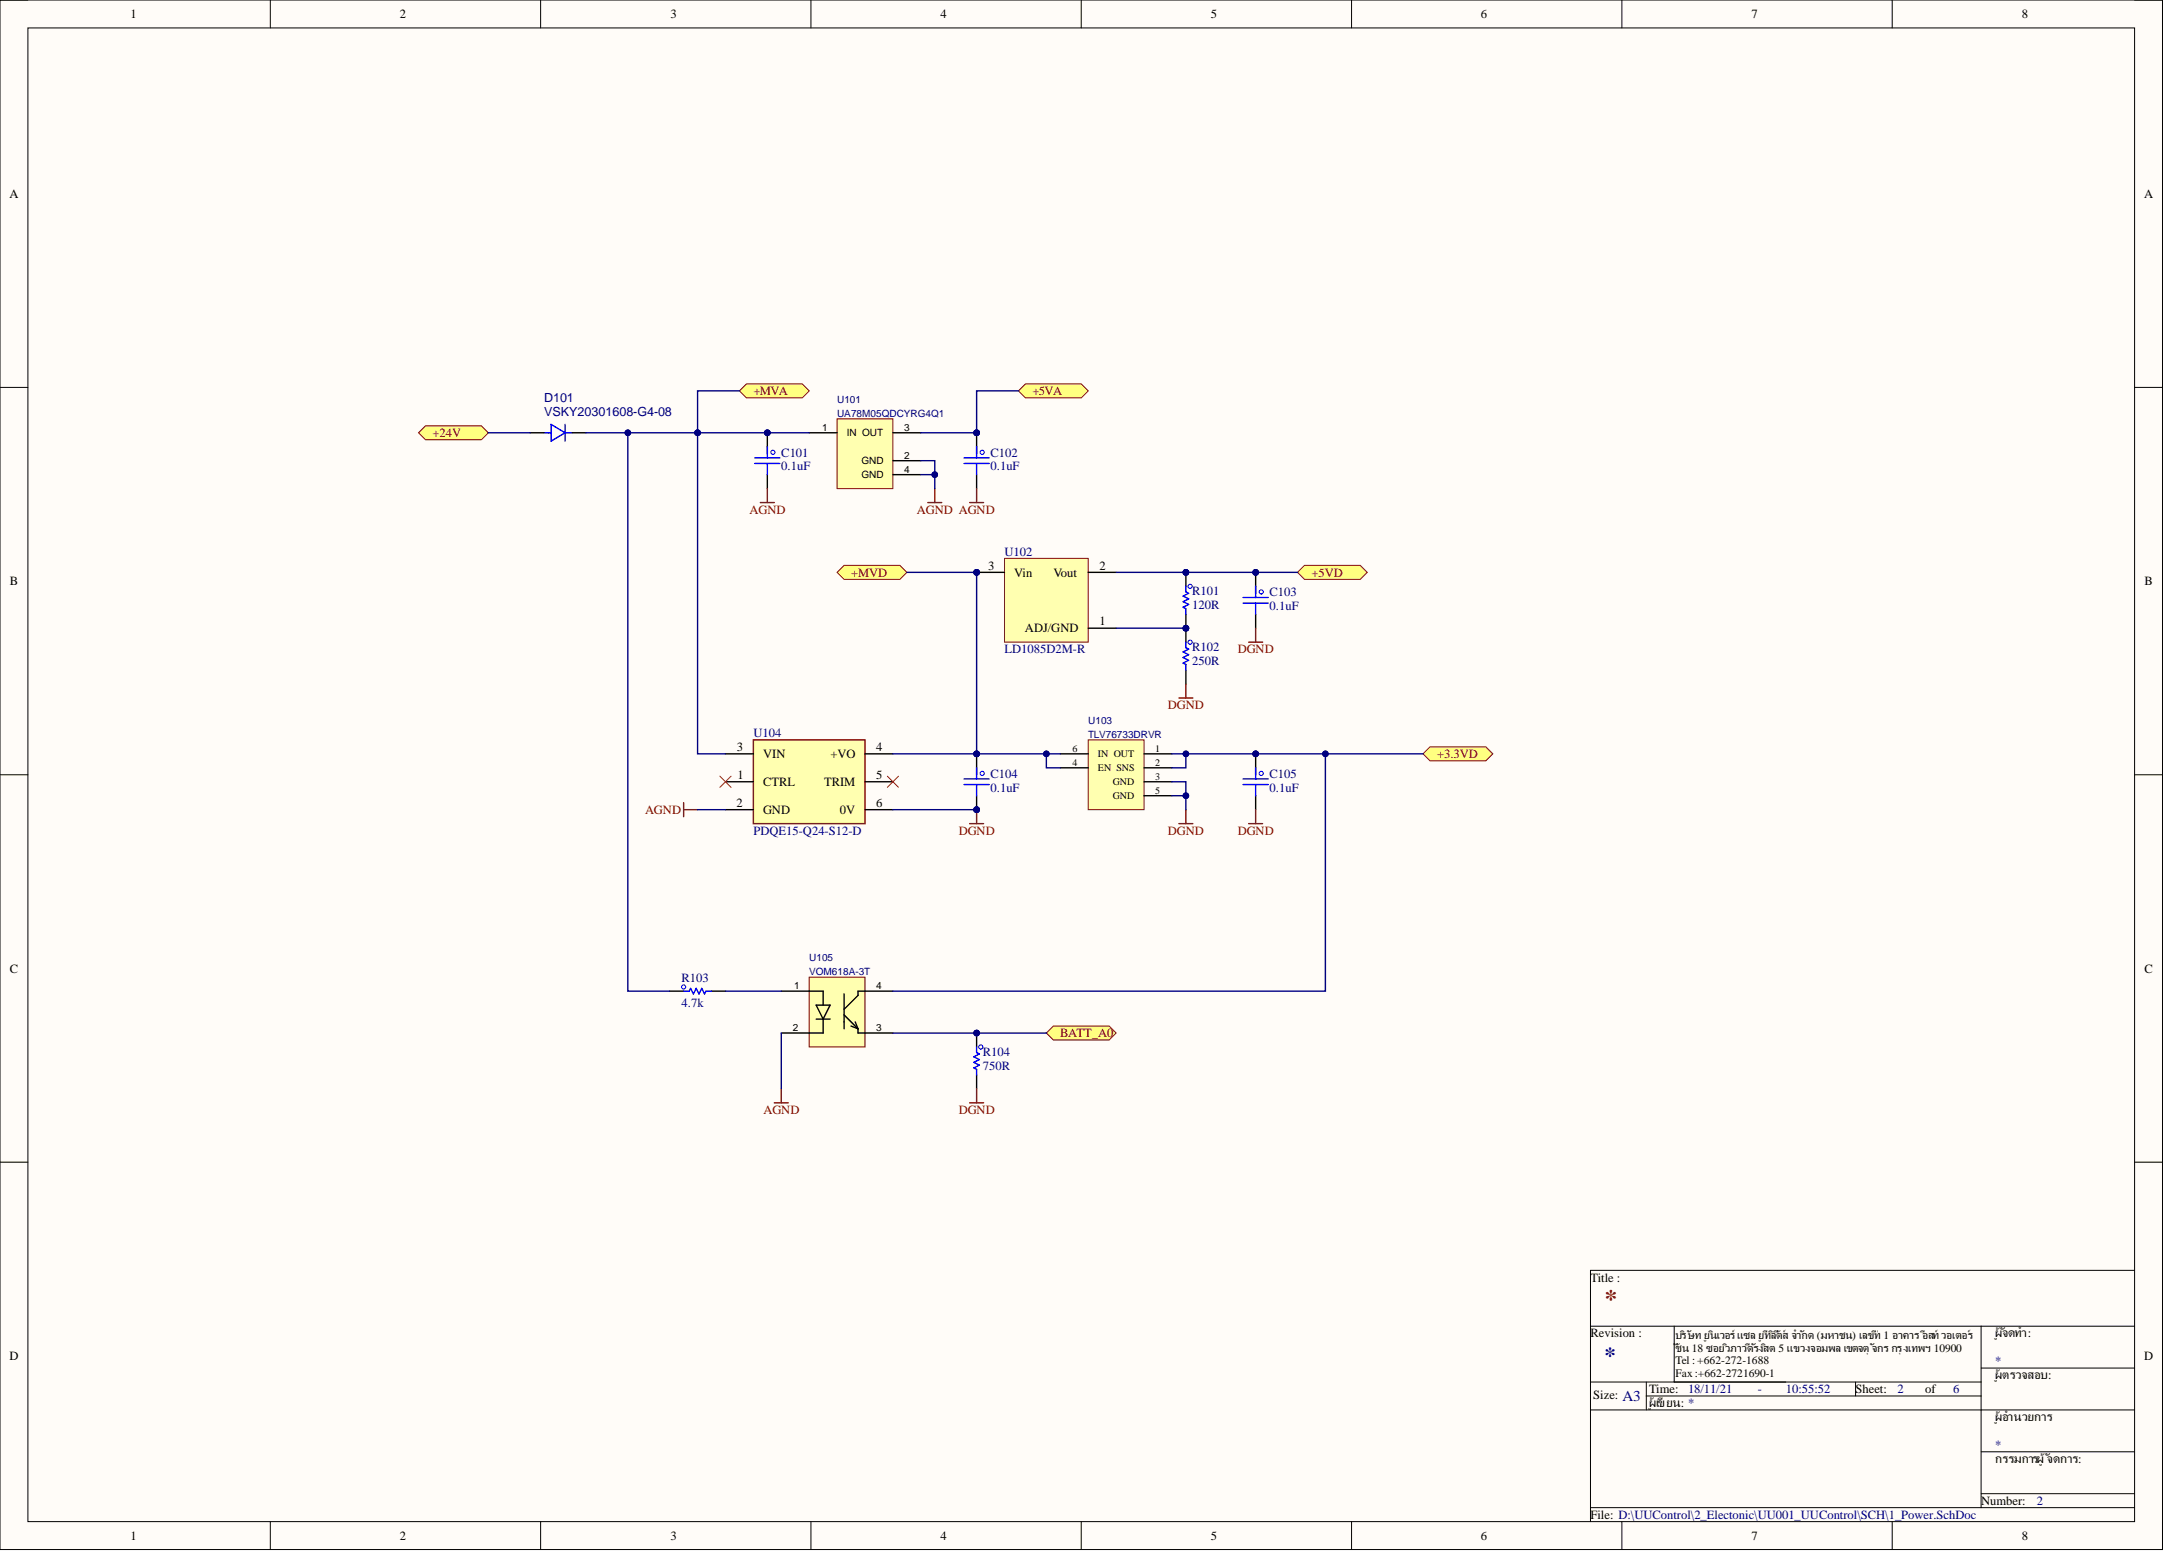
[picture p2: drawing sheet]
<svg xmlns="http://www.w3.org/2000/svg" width="393mm" height="282mm" viewBox="0 0 393 282" stroke-linecap="round" stroke-linejoin="round" font-family="sans-serif">
<defs><g id="words">
<text font-size="4.6" fill="#800000" x="291.6" y="237.5">*</text>
<text font-size="4.1" fill="#000080" x="291.6" y="247.7">*</text>
<text font-size="2.7" fill="#000080" x="294.9" y="254.6">A3</text>
<g font-size="2.3">
<text x="23.7" y="3.3">1</text>
<text x="72.7" y="3.3">2</text>
<text x="121.9" y="3.3">3</text>
<text x="170.9" y="3.3">4</text>
<text x="220.1" y="3.3">5</text>
<text x="269.2" y="3.3">6</text>
<text x="318.3" y="3.3">7</text>
<text x="367.5" y="3.3">8</text>
<text x="1.7" y="36">A</text>
<text x="389.7" y="36">A</text>
<text x="1.8" y="106.4">B</text>
<text x="179.6" y="103.5">3</text>
<text x="184.4" y="104.8">Vin</text>
<text x="191.5" y="104.8">Vout</text>
<text x="199.8" y="103.5">2</text>
<text x="389.8" y="106.4">B</text>
<text x="199.8" y="113.7">1</text>
<text x="186.3" y="114.9">ADJ/GND</text>
<text x="133.9" y="136.5">3</text>
<text x="138.7" y="137.8">VIN</text>
<text x="150.9" y="137.8">+VO</text>
<text x="159.3" y="136.5">4</text>
<text x="134.1" y="141.6">1</text>
<text x="138.7" y="142.8">CTRL</text>
<text x="149.8" y="142.8">TRIM</text>
<text x="159.3" y="141.6">5</text>
<text x="133.9" y="146.6">2</text>
<text x="138.7" y="147.9">GND</text>
<text x="152.7" y="147.9">0V</text>
<text x="159.3" y="146.6">6</text>
<text x="1.8" y="176.8">C</text>
<text x="389.8" y="176.8">C</text>
<text x="289.1" y="232.9">Title :</text>
<text x="289.1" y="243">Revision :</text>
<text x="362.6" y="243">ผู้จัดทำ:</text>
<text x="1.7" y="247.2">D</text>
<text x="362.6" y="250.6">ผู้ตรวจสอบ:</text>
<text x="389.7" y="247.2">D</text>
<text x="289.6" y="254.2">Size:</text>
<text x="299.8" y="253.2">Time:</text>
<text x="299.8" y="255.6">ผู้เขียน: *</text>
<text x="337.3" y="253.2">Sheet:</text>
<text x="350" y="253.2">of</text>
<text x="362.6" y="258.2">ผู้อำนวยการ</text>
<text x="362.6" y="265.8">กรรมการผู้จัดการ:</text>
<text x="360.1" y="273.5">Number:</text>
<text x="23.7" y="279.8">1</text>
<text x="72.7" y="279.8">2</text>
<text x="121.9" y="279.8">3</text>
<text x="170.9" y="279.8">4</text>
<text x="220.1" y="279.8">5</text>
<text x="269.2" y="279.8">6</text>
<text x="289.1" y="276">File: D:\UUControl\2_Electonic\UU001_UUControl\SCH\1_Power.SchDoc</text>
<text x="318.3" y="279.8">7</text>
<text x="367.5" y="279.8">8</text>
</g>
<g font-size="2.3" fill="#800000">
<text x="136.9" y="71.8">+MVA</text>
<text x="187.7" y="71.8">+5VA</text>
<text x="78.6" y="79.4">+24V</text>
<text x="136.2" y="93.4">AGND</text>
<text x="166.7" y="93.4">AGND AGND</text>
<text x="154.7" y="104.8">+MVD</text>
<text x="238.4" y="104.8">+5VD</text>
<text x="225" y="118.7">DGND</text>
<text x="212.3" y="128.9">DGND</text>
<text x="261.2" y="137.8">+3.3VD</text>
<text x="117.2" y="147.9">AGND</text>
<text x="174.3" y="151.7">DGND</text>
<text x="212.3" y="151.7">DGND</text>
<text x="225" y="151.7">DGND</text>
<text x="192.7" y="188.5">BATT_A0</text>
<text x="138.8" y="202.5">AGND</text>
<text x="174.3" y="202.5">DGND</text>
</g>
<g font-size="2.3" fill="#000080">
<text x="98.9" y="73.1">D101</text>
<text x="98.9" y="75.6">VSKY20301608-G4-08</text>
<text x="142" y="83">C101</text>
<text x="180.1" y="83">C102</text>
<text x="142" y="85.5">0.1uF</text>
<text x="180.1" y="85.5">0.1uF</text>
<text x="182.6" y="101">U102</text>
<text x="216.7" y="108.2">R101</text>
<text x="216.7" y="110.7">120R</text>
<text x="230.8" y="108.3">C103</text>
<text x="230.8" y="110.9">0.1uF</text>
<text x="182.6" y="118.7">LD1085D2M-R</text>
<text x="216.7" y="118.4">R102</text>
<text x="216.7" y="120.9">250R</text>
<text x="136.9" y="134">U104</text>
<text x="180.1" y="141.3">C104</text>
<text x="180.1" y="143.8">0.1uF</text>
<text x="230.8" y="141.3">C105</text>
<text x="230.8" y="143.8">0.1uF</text>
<text x="136.9" y="151.7">PDQE15-Q24-S12-D</text>
<text x="123.9" y="178.5">R103</text>
<text x="123.9" y="182.9">4.7k</text>
<text x="178.7" y="191.9">R104</text>
<text x="178.7" y="194.5">750R</text>
<text x="362.6" y="248.1">*</text>
<text x="306.9" y="253.2">18/11/21</text>
<text x="319.5" y="253.2">-</text>
<text x="324.6" y="253.2">10:55:52</text>
<text x="344.9" y="253.2">2</text>
<text x="355" y="253.2">6</text>
<text x="362.6" y="263.3">*</text>
<text x="370.2" y="273.5">2</text>
</g>
<g font-size="2.1">
<text x="304.6" y="243.3">บริษัท ยูนิเวอร์แซล ยูทีลิตี้ส์ จำกัด (มหาชน) เลขที่ 1 อาคาร อีสท์วอเตอร์</text>
<text x="304.6" y="245.6">ชั้น 18 ซอยวิภาวดีรังสิต 5 แขวงจอมพล เขตจตุจักร กรุงเทพฯ 10900</text>
<text x="304.6" y="247.9">Tel : +662-272-1688</text>
<text x="304.6" y="250.2">Fax:+662-2721690-1</text>
</g>
<g font-size="1.8" fill="#000080">
<text x="152.2" y="73.2">U101</text>
<text x="152.2" y="75.7">UA78M05QDCYRG4Q1</text>
<text x="197.8" y="131.5">U103</text>
<text x="197.8" y="134.1">TLV76733DRVR</text>
<text x="147.1" y="174.7">U105</text>
<text x="147.1" y="177.2">VOM618A-3T</text>
</g>
<g font-size="1.8">
<text x="149.5" y="78.3">1</text>
<text x="153.9" y="79.3">IN OUT</text>
<text x="164.3" y="83.3">2</text>
<text x="164.3" y="78.3">3</text>
<text x="156.6" y="86.9">GND</text>
<text x="156.6" y="84.4">GND</text>
<text x="164.3" y="85.9">4</text>
<text x="194.9" y="136.6">6</text>
<text x="199.6" y="137.6">IN OUT</text>
<text x="210" y="136.6">1</text>
<text x="194.9" y="139.2">4</text>
<text x="199.6" y="140.2">EN SNS</text>
<text x="202.3" y="142.7">GND</text>
<text x="210" y="139.2">2</text>
<text x="210" y="141.7">3</text>
<text x="202.3" y="145.2">GND</text>
<text x="210" y="144.2">5</text>
<text x="144.4" y="179.7">1</text>
<text x="159.3" y="179.7">4</text>
<text x="144.1" y="187.4">2</text>
<text x="159.3" y="187.4">3</text>
</g>
</g></defs>
<path d="M0 0h393.1v281.6h-393.1z" fill-rule="evenodd" fill="#fffcf8"/>
<path d="M0 0h393.1v281.6h-393.1z" fill="none" stroke="#000" stroke-width=".18"/>
<path d="M5.1 5.1h382.9v271.4h-382.9z" fill-rule="evenodd" fill="#fffcf8"/>
<g fill="none" stroke="#000" stroke-width=".18">
<path d="M0 0h5.1M5.1 5.1h382.9v271.4h-382.9zM49.1 0v5.1M98.3 0v5.1M147.4 0v5.1M196.5 0v5.1M245.7 0v5.1M294.8 0v5.1M343.9 0v5.1M388 0h5.1v5.1M0 70.4h5.1M388 70.4h5.1"/>
<path d="M0 140.8h5.1M388 140.8h5.1M0 211.2h5.1M388 211.2h5.1M388 230.9h-98.9v45.6M289.1 251.2h71M289.1 256.2h98.9M289.1 241h98.9M299.2 251.2v5M299.2 253.7h60.9M304.3 241v10.2M337.3 251.2v2.5"/>
<path d="M360.1 248.6h27.9M360.1 241v33M49.1 276.5v5.1M98.3 276.5v5.1M147.4 276.5v5.1M196.5 276.5v5.1M245.7 276.5v5.1M289.1 274h98.9M294.8 276.5v5.1M343.9 276.5v5.1M360.1 263.8h27.9M360.1 271.5h27.9"/>
<path d="M393.1 276.5v5.1"/>
</g>
<path d="M214.3 149.7h2.5M215.6 147.1v2.6" fill="none" stroke="#800000" stroke-width=".25"/>
<path d="M259.9 135.7h10.2l1.2 1.3-1.2 1.3h-10.2l-1.2-1.3z" fill-rule="evenodd" fill="#ffff80"/>
<path d="M259.9 135.7h10.2l1.2 1.3-1.2 1.3h-10.2l-1.2-1.3z" fill="none" stroke="#800000" stroke-width=".18"/>
<path d="M186.4 69.8h10.1l1.3 1.2-1.3 1.3h-10.1l-1.3-1.3z" fill-rule="evenodd" fill="#ffff80"/>
<path d="M186.4 69.8h10.1l1.3 1.2-1.3 1.3h-10.1l-1.3-1.3z" fill="none" stroke="#800000" stroke-width=".18"/>
<circle cx="139.5" cy="78.6" r=".51" fill="#000080"/>
<circle cx="139.5" cy="78.6" r=".51" fill="none" stroke="#000080" stroke-width=".18"/>
<circle cx="140.5" cy="82.2" r=".38" fill="none" stroke="#00f" stroke-width=".18"/>
<path d="M139.5 78.6v2.6" fill="none" stroke="#000" stroke-width=".25"/>
<circle cx="139.5" cy="78.6" r=".51" fill="#000080"/>
<circle cx="139.5" cy="78.6" r=".51" fill="none" stroke="#000080" stroke-width=".18"/>
<path d="M139.5 81.2v1.3M139.5 86.3v2.5" fill="none" stroke="#000" stroke-width=".25"/>
<path d="M137.2 84.2h4.6M137.2 83.2h4.6M139.5 81.2v2M139.5 84.2v2.1" fill="none" stroke="#00f" stroke-width=".25"/>
<path d="M138.2 91.3h2.5M139.5 88.8v2.5" fill="none" stroke="#800000" stroke-width=".25"/>
<circle cx="177.5" cy="137" r=".51" fill="#000080"/>
<circle cx="177.5" cy="137" r=".51" fill="none" stroke="#000080" stroke-width=".18"/>
<circle cx="177.5" cy="147.1" r=".51" fill="#000080"/>
<circle cx="177.5" cy="147.1" r=".51" fill="none" stroke="#000080" stroke-width=".18"/>
<circle cx="178.5" cy="140.6" r=".38" fill="none" stroke="#00f" stroke-width=".18"/>
<path d="M177.5 137v2.5" fill="none" stroke="#000" stroke-width=".25"/>
<circle cx="177.5" cy="137" r=".51" fill="#000080"/>
<circle cx="177.5" cy="137" r=".51" fill="none" stroke="#000080" stroke-width=".18"/>
<path d="M177.5 144.6v2.5" fill="none" stroke="#000" stroke-width=".25"/>
<circle cx="177.5" cy="147.1" r=".51" fill="#000080"/>
<circle cx="177.5" cy="147.1" r=".51" fill="none" stroke="#000080" stroke-width=".18"/>
<path d="M177.5 139.5v2.1M175.2 142.6h4.6M175.2 141.6h4.6M177.5 142.6v2" fill="none" stroke="#00f" stroke-width=".25"/>
<path d="M177.5 139.5v1.3" fill="none" stroke="#000" stroke-width=".25"/>
<path d="M176.2 149.7h2.6M177.5 147.1v2.6" fill="none" stroke="#800000" stroke-width=".25"/>
<circle cx="177.5" cy="147.1" r=".51" fill="#000080"/>
<circle cx="177.5" cy="147.1" r=".51" fill="none" stroke="#000080" stroke-width=".18"/>
<circle cx="228.2" cy="137" r=".51" fill="#000080"/>
<circle cx="228.2" cy="137" r=".51" fill="none" stroke="#000080" stroke-width=".18"/>
<circle cx="229.3" cy="140.6" r=".38" fill="none" stroke="#00f" stroke-width=".18"/>
<path d="M228.2 137v2.5" fill="none" stroke="#000" stroke-width=".25"/>
<circle cx="228.2" cy="137" r=".51" fill="#000080"/>
<circle cx="228.2" cy="137" r=".51" fill="none" stroke="#000080" stroke-width=".18"/>
<path d="M228.2 139.5v1.3M228.2 144.6v2.5" fill="none" stroke="#000" stroke-width=".25"/>
<path d="M228.2 139.5v2.1M226 142.6h4.5M226 141.6h4.5M228.2 142.6v2" fill="none" stroke="#00f" stroke-width=".25"/>
<path d="M227 149.7h2.5M228.2 147.1v2.6" fill="none" stroke="#800000" stroke-width=".25"/>
<circle cx="177.5" cy="78.7" r=".51" fill="#000080"/>
<circle cx="177.5" cy="78.7" r=".51" fill="none" stroke="#000080" stroke-width=".18"/>
<circle cx="178.5" cy="82.2" r=".38" fill="none" stroke="#00f" stroke-width=".18"/>
<path d="M177.5 78.6v2.6" fill="none" stroke="#000" stroke-width=".25"/>
<circle cx="177.5" cy="78.7" r=".51" fill="#000080"/>
<circle cx="177.5" cy="78.7" r=".51" fill="none" stroke="#000080" stroke-width=".18"/>
<path d="M177.5 81.2v1.3M177.5 86.3v2.5" fill="none" stroke="#000" stroke-width=".25"/>
<path d="M175.2 84.2h4.6M175.2 83.2h4.6M177.5 81.2v2M177.5 84.2v2.1" fill="none" stroke="#00f" stroke-width=".25"/>
<path d="M168.6 91.3h2.6M169.9 88.8v2.5M176.2 91.3h2.6M177.5 88.8v2.5" fill="none" stroke="#800000" stroke-width=".25"/>
<path d="M153.4 102.7h10.2l1.2 1.3-1.2 1.3h-10.2l-1.2-1.3z" fill-rule="evenodd" fill="#ffff80"/>
<path d="M153.4 102.7h10.2l1.2 1.3-1.2 1.3h-10.2l-1.2-1.3z" fill="none" stroke="#800000" stroke-width=".18"/>
<path d="M135.7 69.8h10.1l1.3 1.2-1.3 1.3h-10.1l-1.3-1.3z" fill-rule="evenodd" fill="#ffff80"/>
<path d="M135.7 69.8h10.1l1.3 1.2-1.3 1.3h-10.1l-1.3-1.3z" fill="none" stroke="#800000" stroke-width=".18"/>
<path d="M136.9 134.5h20.3v15.2h-20.3z" fill-rule="evenodd" fill="#ffffb0"/>
<path d="M136.9 134.5h20.3v15.2h-20.3zM124.3 145.9v2.5M124.3 147.1h2.5" fill="none" stroke="#800000" stroke-width=".25"/>
<path d="M131.9 137h5M157.2 137h5.1M131.9 142.1h5M131.9 147.1h5M157.2 142.1h5.1M157.2 147.1h5.1" fill="none" stroke="#000" stroke-width=".25"/>
<path d="M130.9 141.1l2 2M132.9 141.1l-2 2M161.3 141.1l2 2M163.3 141.1l-2 2" fill="none" stroke="#f00" stroke-width=".18"/>
<path d="M147.1 177.6h10.1v12.7h-10.1z" fill-rule="evenodd" fill="#ffffb0"/>
<path d="M147.1 177.6h10.1v12.7h-10.1z" fill="none" stroke="#800000" stroke-width=".18"/>
<path d="M121.7 180.1h2.6M129.3 180.1h2.6M142 180.1h7.6v2.6M148.4 182.7h2.5l-1.3 2.5zM148.4 185.2h2.5M149.6 185.2v2.5h-7.6M153.4 180.6v6.4M153.4 184.4l2.6 2.6M154.7 186.5l1.3 .5M155.5 185.7l.5 1.3M156 187v.7h6.3M162.3 180.1h-6.3v.8l-2.6 2.5" fill="none" stroke="#000" stroke-width=".25"/>
<path d="M142 197.9v2.5M140.7 200.4h2.6" fill="none" stroke="#800000" stroke-width=".25"/>
<path d="M124.3 180.1h1l.2-.5 .5 1 .5-1 .6 1 .5-1 .5 1 .2-.5h1" fill="none" stroke="#00f" stroke-width=".25"/>
<circle cx="124.3" cy="179.4" r=".38" fill="none" stroke="#00f" stroke-width=".18"/>
<circle cx="177.5" cy="187.7" r=".51" fill="#000080"/>
<circle cx="177.5" cy="187.7" r=".51" fill="none" stroke="#000080" stroke-width=".18"/>
<path d="M177.5 187.7v2.6" fill="none" stroke="#000" stroke-width=".25"/>
<circle cx="177.5" cy="187.7" r=".51" fill="#000080"/>
<circle cx="177.5" cy="187.7" r=".51" fill="none" stroke="#000080" stroke-width=".18"/>
<path d="M177.5 195.3v2.6" fill="none" stroke="#000" stroke-width=".25"/>
<path d="M177.5 190.3v1l.5 .2-1 .6 1 .5-1 .5 1 .5-1 .5 .5 .2v1" fill="none" stroke="#00f" stroke-width=".25"/>
<circle cx="178.3" cy="190.3" r=".38" fill="none" stroke="#00f" stroke-width=".18"/>
<path d="M177.5 197.9v2.5M176.2 200.4h2.6" fill="none" stroke="#800000" stroke-width=".25"/>
<path d="M77.3 77.4h10.2l1.3 1.2-1.3 1.3h-10.2l-1.2-1.3z" fill-rule="evenodd" fill="#ffff80"/>
<path d="M77.3 77.4h10.2l1.3 1.2-1.3 1.3h-10.2l-1.2-1.3z" fill="none" stroke="#800000" stroke-width=".18"/>
<path d="M191.5 186.5h10.1l1.3 1.2-1.3 1.3h-10.1l-1.3-1.3z" fill-rule="evenodd" fill="#ffff80"/>
<path d="M191.5 186.5h10.1l1.3 1.2-1.3 1.3h-10.1l-1.3-1.3z" fill="none" stroke="#800000" stroke-width=".18"/>
<path d="M197.8 134.5h10.1v12.6h-10.1z" fill-rule="evenodd" fill="#ffffb0"/>
<path d="M197.8 134.5h10.1v12.6h-10.1z" fill="none" stroke="#800000" stroke-width=".18"/>
<path d="M192.7 139.5h5.1M192.7 137h5.1M207.9 139.5h5.1M207.9 137h5.1M207.9 142.1h5.1M207.9 144.6h5.1" fill="none" stroke="#000" stroke-width=".25"/>
<path d="M152.2 76.1h10.1v12.7h-10.1z" fill-rule="evenodd" fill="#ffffb0"/>
<path d="M152.2 76.1h10.1v12.7h-10.1z" fill="none" stroke="#800000" stroke-width=".18"/>
<path d="M147.1 78.6h5.1M162.3 78.6h5.1M162.3 86.3h5.1M162.3 83.7h5.1" fill="none" stroke="#000" stroke-width=".25"/>
<path d="M237.1 102.7h10.2l1.2 1.3-1.2 1.3h-10.2l-1.3-1.3z" fill-rule="evenodd" fill="#ffff80"/>
<path d="M237.1 102.7h10.2l1.2 1.3-1.2 1.3h-10.2l-1.3-1.3z" fill="none" stroke="#800000" stroke-width=".18"/>
<path d="M98.9 78.6h1.3M100.2 77.1l2.5 1.5-2.5 1.6zM102.7 78.6h1.3M102.7 77.1v3.1" fill="none" stroke="#00f" stroke-width=".25"/>
<path d="M96.4 78.6h2.5M104 78.6h2.5" fill="none" stroke="#000" stroke-width=".25"/>
<circle cx="228.2" cy="104" r=".51" fill="#000080"/>
<circle cx="228.2" cy="104" r=".51" fill="none" stroke="#000080" stroke-width=".18"/>
<circle cx="229.3" cy="107.6" r=".38" fill="none" stroke="#00f" stroke-width=".18"/>
<path d="M228.2 104v2.6" fill="none" stroke="#000" stroke-width=".25"/>
<circle cx="228.2" cy="104" r=".51" fill="#000080"/>
<circle cx="228.2" cy="104" r=".51" fill="none" stroke="#000080" stroke-width=".18"/>
<path d="M228.2 106.6v1.2M228.2 111.6v2.6" fill="none" stroke="#000" stroke-width=".25"/>
<path d="M226 109.6h4.5M226 108.6h4.5M228.2 106.6v2M228.2 109.6v2" fill="none" stroke="#00f" stroke-width=".25"/>
<path d="M227 116.7h2.5M228.2 114.2v2.5" fill="none" stroke="#800000" stroke-width=".25"/>
<circle cx="177.5" cy="104" r=".51" fill="#000080"/>
<circle cx="177.5" cy="104" r=".51" fill="none" stroke="#000080" stroke-width=".18"/>
<path d="M182.6 101.5h15.2v15.2h-15.2z" fill-rule="evenodd" fill="#ffffb0"/>
<path d="M182.6 101.5h15.2v15.2h-15.2z" fill="none" stroke="#800000" stroke-width=".18"/>
<path d="M177.5 104h5.1M197.8 114.2h5.1M197.8 104h5.1" fill="none" stroke="#000" stroke-width=".25"/>
<circle cx="177.5" cy="104" r=".51" fill="#000080"/>
<circle cx="177.5" cy="104" r=".51" fill="none" stroke="#000080" stroke-width=".18"/>
<circle cx="215.6" cy="104" r=".51" fill="#000080"/>
<circle cx="215.6" cy="104" r=".51" fill="none" stroke="#000080" stroke-width=".18"/>
<circle cx="215.6" cy="114.2" r=".51" fill="#000080"/>
<circle cx="215.6" cy="114.2" r=".51" fill="none" stroke="#000080" stroke-width=".18"/>
<path d="M215.6 104v2.6" fill="none" stroke="#000" stroke-width=".25"/>
<circle cx="215.6" cy="104" r=".51" fill="#000080"/>
<circle cx="215.6" cy="104" r=".51" fill="none" stroke="#000080" stroke-width=".18"/>
<path d="M215.6 111.6v2.6" fill="none" stroke="#000" stroke-width=".25"/>
<circle cx="215.6" cy="114.2" r=".51" fill="#000080"/>
<circle cx="215.6" cy="114.2" r=".51" fill="none" stroke="#000080" stroke-width=".18"/>
<path d="M215.6 106.6v1l.5 .2-1.1 .5 1.1 .5-1.1 .5 1.1 .6-1.1 .5 .6 .2v1" fill="none" stroke="#00f" stroke-width=".25"/>
<circle cx="216.3" cy="106.6" r=".38" fill="none" stroke="#00f" stroke-width=".18"/>
<circle cx="215.6" cy="114.2" r=".51" fill="#000080"/>
<circle cx="215.6" cy="114.2" r=".51" fill="none" stroke="#000080" stroke-width=".18"/>
<path d="M215.6 114.2v2.5" fill="none" stroke="#000" stroke-width=".25"/>
<circle cx="215.6" cy="114.2" r=".51" fill="#000080"/>
<circle cx="215.6" cy="114.2" r=".51" fill="none" stroke="#000080" stroke-width=".18"/>
<path d="M215.6 121.8v2.5" fill="none" stroke="#000" stroke-width=".25"/>
<path d="M215.6 116.7v1l.5 .3-1.1 .5 1.1 .5-1.1 .5 1.1 .5-1.1 .5 .6 .3v1" fill="none" stroke="#00f" stroke-width=".25"/>
<circle cx="216.3" cy="116.7" r=".38" fill="none" stroke="#00f" stroke-width=".18"/>
<path d="M214.3 126.9h2.5M215.6 124.3v2.6" fill="none" stroke="#800000" stroke-width=".25"/>
<path d="M213 144.6h2.6v2.5" fill="none" stroke="#000080" stroke-width=".25"/>
<circle cx="215.6" cy="144.6" r=".51" fill="#000080"/>
<circle cx="215.6" cy="144.6" r=".51" fill="none" stroke="#000080" stroke-width=".18"/>
<path d="M213 142.1h2.6v2.5" fill="none" stroke="#000080" stroke-width=".25"/>
<circle cx="215.6" cy="144.6" r=".51" fill="#000080"/>
<circle cx="215.6" cy="144.6" r=".51" fill="none" stroke="#000080" stroke-width=".18"/>
<path d="M167.4 86.3h2.5v2.5" fill="none" stroke="#000080" stroke-width=".25"/>
<circle cx="169.9" cy="86.3" r=".51" fill="#000080"/>
<circle cx="169.9" cy="86.3" r=".51" fill="none" stroke="#000080" stroke-width=".18"/>
<path d="M167.4 83.7h2.5v2.6" fill="none" stroke="#000080" stroke-width=".25"/>
<circle cx="169.9" cy="86.3" r=".51" fill="#000080"/>
<circle cx="169.9" cy="86.3" r=".51" fill="none" stroke="#000080" stroke-width=".18"/>
<path d="M167.4 78.6h10.1" fill="none" stroke="#000080" stroke-width=".25"/>
<circle cx="177.5" cy="78.7" r=".51" fill="#000080"/>
<circle cx="177.5" cy="78.7" r=".51" fill="none" stroke="#000080" stroke-width=".18"/>
<path d="M185.1 71h-7.6v7.6" fill="none" stroke="#000080" stroke-width=".25"/>
<circle cx="177.5" cy="78.7" r=".51" fill="#000080"/>
<circle cx="177.5" cy="78.7" r=".51" fill="none" stroke="#000080" stroke-width=".18"/>
<path d="M162.3 147.1h15.2" fill="none" stroke="#000080" stroke-width=".25"/>
<circle cx="177.5" cy="147.1" r=".51" fill="#000080"/>
<circle cx="177.5" cy="147.1" r=".51" fill="none" stroke="#000080" stroke-width=".18"/>
<path d="M162.3 137h15.2" fill="none" stroke="#000080" stroke-width=".25"/>
<circle cx="177.5" cy="137" r=".51" fill="#000080"/>
<circle cx="177.5" cy="137" r=".51" fill="none" stroke="#000080" stroke-width=".18"/>
<path d="M126.8 78.6v58.4h5.1" fill="none" stroke="#000080" stroke-width=".25"/>
<circle cx="126.8" cy="78.6" r=".51" fill="#000080"/>
<circle cx="126.8" cy="78.6" r=".51" fill="none" stroke="#000080" stroke-width=".18"/>
<path d="M106.5 78.6h20.3" fill="none" stroke="#000080" stroke-width=".25"/>
<circle cx="114.1" cy="78.6" r=".51" fill="#000080"/>
<circle cx="114.1" cy="78.6" r=".51" fill="none" stroke="#000080" stroke-width=".18"/>
<circle cx="126.8" cy="78.6" r=".51" fill="#000080"/>
<circle cx="126.8" cy="78.6" r=".51" fill="none" stroke="#000080" stroke-width=".18"/>
<path d="M88.8 78.6h7.6M190.2 137v2.5h2.5M131.9 180.1h10.1M142 187.7v10.2" fill="none" stroke="#000080" stroke-width=".25"/>
<circle cx="190.2" cy="137" r=".51" fill="#000080"/>
<circle cx="190.2" cy="137" r=".51" fill="none" stroke="#000080" stroke-width=".18"/>
<path d="M213 137h45.7" fill="none" stroke="#000080" stroke-width=".25"/>
<circle cx="215.6" cy="137" r=".51" fill="#000080"/>
<circle cx="215.6" cy="137" r=".51" fill="none" stroke="#000080" stroke-width=".18"/>
<circle cx="228.2" cy="137" r=".51" fill="#000080"/>
<circle cx="228.2" cy="137" r=".51" fill="none" stroke="#000080" stroke-width=".18"/>
<circle cx="240.9" cy="137" r=".51" fill="#000080"/>
<circle cx="240.9" cy="137" r=".51" fill="none" stroke="#000080" stroke-width=".18"/>
<path d="M215.6 137v2.5h-2.6" fill="none" stroke="#000080" stroke-width=".25"/>
<circle cx="215.6" cy="137" r=".51" fill="#000080"/>
<circle cx="215.6" cy="137" r=".51" fill="none" stroke="#000080" stroke-width=".18"/>
<path d="M134.4 71h-7.6v7.6h20.3M126.8 147.1h5.1" fill="none" stroke="#000080" stroke-width=".25"/>
<circle cx="126.8" cy="78.6" r=".51" fill="#000080"/>
<circle cx="126.8" cy="78.6" r=".51" fill="none" stroke="#000080" stroke-width=".18"/>
<circle cx="139.5" cy="78.6" r=".51" fill="#000080"/>
<circle cx="139.5" cy="78.6" r=".51" fill="none" stroke="#000080" stroke-width=".18"/>
<path d="M215.6 104h20.2" fill="none" stroke="#000080" stroke-width=".25"/>
<circle cx="228.2" cy="104" r=".51" fill="#000080"/>
<circle cx="228.2" cy="104" r=".51" fill="none" stroke="#000080" stroke-width=".18"/>
<circle cx="215.6" cy="104" r=".51" fill="#000080"/>
<circle cx="215.6" cy="104" r=".51" fill="none" stroke="#000080" stroke-width=".18"/>
<path d="M114.1 78.6v101.5h7.6" fill="none" stroke="#000080" stroke-width=".25"/>
<circle cx="114.1" cy="78.6" r=".51" fill="#000080"/>
<circle cx="114.1" cy="78.6" r=".51" fill="none" stroke="#000080" stroke-width=".18"/>
<path d="M164.8 104h12.7" fill="none" stroke="#000080" stroke-width=".25"/>
<circle cx="177.5" cy="104" r=".51" fill="#000080"/>
<circle cx="177.5" cy="104" r=".51" fill="none" stroke="#000080" stroke-width=".18"/>
<path d="M177.5 104v33h15.2" fill="none" stroke="#000080" stroke-width=".25"/>
<circle cx="177.5" cy="104" r=".51" fill="#000080"/>
<circle cx="177.5" cy="104" r=".51" fill="none" stroke="#000080" stroke-width=".18"/>
<circle cx="177.5" cy="137" r=".51" fill="#000080"/>
<circle cx="177.5" cy="137" r=".51" fill="none" stroke="#000080" stroke-width=".18"/>
<circle cx="190.2" cy="137" r=".51" fill="#000080"/>
<circle cx="190.2" cy="137" r=".51" fill="none" stroke="#000080" stroke-width=".18"/>
<path d="M202.9 114.2h12.7" fill="none" stroke="#000080" stroke-width=".25"/>
<circle cx="215.6" cy="114.2" r=".51" fill="#000080"/>
<circle cx="215.6" cy="114.2" r=".51" fill="none" stroke="#000080" stroke-width=".18"/>
<path d="M202.9 104h12.7" fill="none" stroke="#000080" stroke-width=".25"/>
<circle cx="215.6" cy="104" r=".51" fill="#000080"/>
<circle cx="215.6" cy="104" r=".51" fill="none" stroke="#000080" stroke-width=".18"/>
<path d="M240.9 137v43.1h-78.6" fill="none" stroke="#000080" stroke-width=".25"/>
<circle cx="240.9" cy="137" r=".51" fill="#000080"/>
<circle cx="240.9" cy="137" r=".51" fill="none" stroke="#000080" stroke-width=".18"/>
<path d="M162.3 187.7h27.9" fill="none" stroke="#000080" stroke-width=".25"/>
<circle cx="177.5" cy="187.7" r=".51" fill="#000080"/>
<circle cx="177.5" cy="187.7" r=".51" fill="none" stroke="#000080" stroke-width=".18"/>
<use href="#words"/>
</svg>
